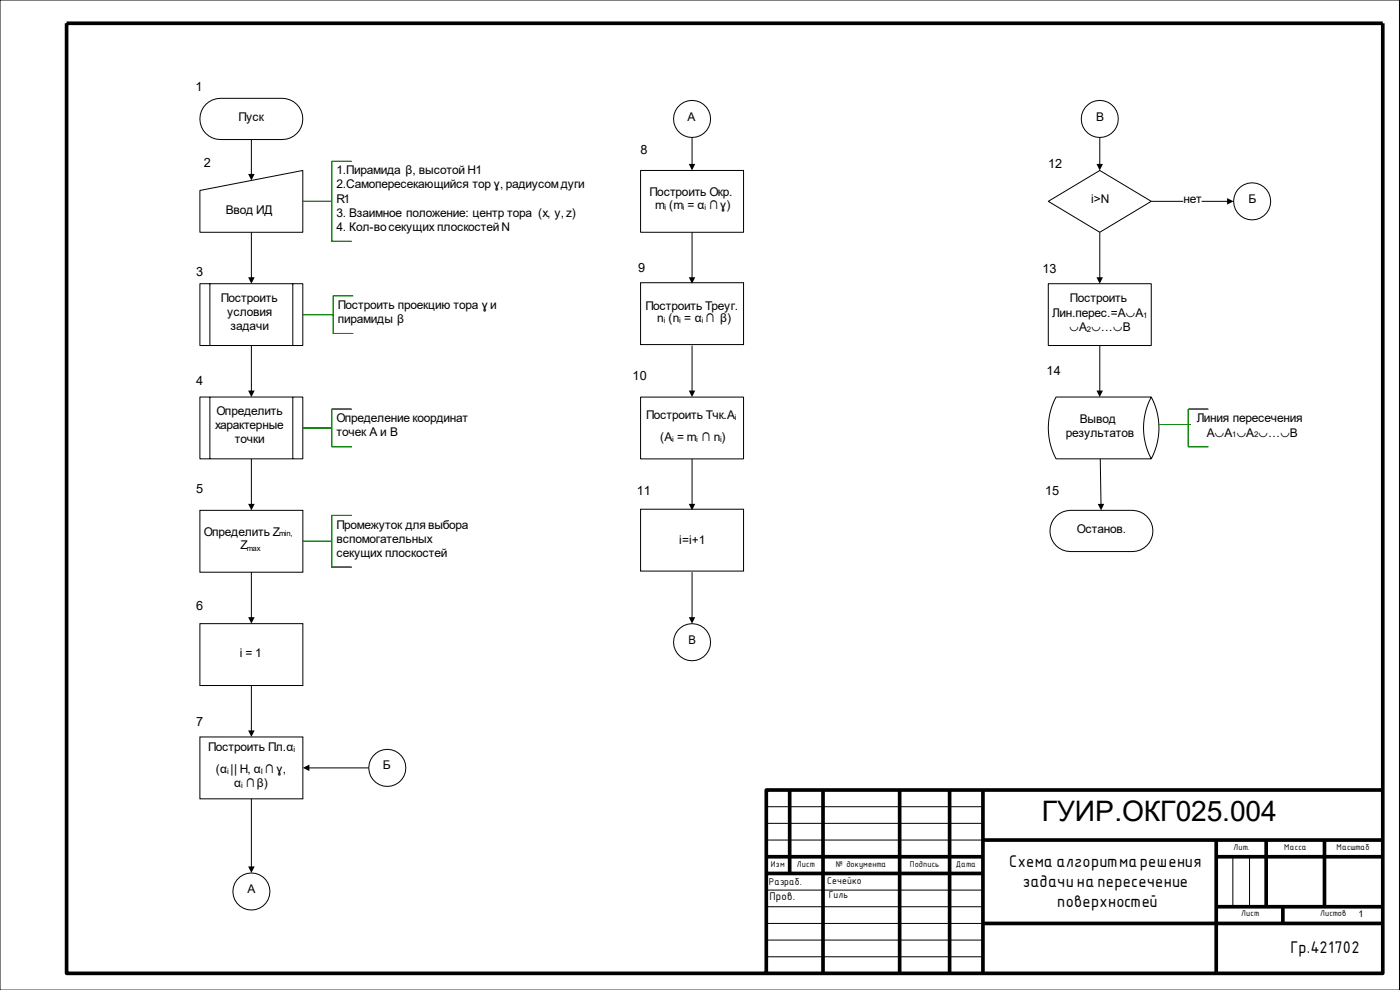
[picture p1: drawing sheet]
<svg xmlns="http://www.w3.org/2000/svg" width="420mm" height="297mm" viewBox="0 0 420 297" stroke-linecap="round" stroke-linejoin="round" font-family="sans-serif">
<defs><g id="words">
<text font-size="8.5" x="312.6" y="246.4">ГУИР.ОКГ025.004</text>
<g font-size="4.9">
<text x="302.9" y="260.1">Схема алгоритмарешения</text>
<text x="306.9" y="266.1">задачи напересечение</text>
<text x="317.3" y="272">поверхностей</text>
<text x="387.3" y="285.7">Гр.421702</text>
</g>
<g font-size="3.8">
<text x="58.6" y="27.3">1</text>
<text x="192.2" y="46.1">8</text>
<text x="61.2" y="50">2</text>
<text x="314.5" y="50.4">12</text>
<text x="58.8" y="82.8">3</text>
<text x="191.6" y="81.7">9</text>
<text x="312.8" y="81.9">13</text>
<text x="314.1" y="112.6">14</text>
<text x="58.8" y="115.6">4</text>
<text x="189.9" y="114.1">10</text>
<text x="58.8" y="148">5</text>
<text x="191.1" y="148.6">11</text>
<text x="313.7" y="148.4">15</text>
<text x="58.8" y="182.9">6</text>
<text x="58.8" y="217.8">7</text>
</g>
<g font-size="3.6">
<text x="71.5" y="36.2">Пуск</text>
<text x="206.4" y="36.2">А</text>
<text x="328.9" y="36.2">В</text>
<text x="101" y="52.3">1.Пирамида β, высотой H1</text>
<text x="101" y="56.5">2.Самопересекающийся тор ɣ, радиусомдуги</text>
<text x="194.9" y="58.8">Построить Окр.</text>
<text x="67.7" y="64.1">Ввод ИД</text>
<text x="101" y="60.7">R1</text>
<text x="101" y="65.2">3. Взаимное положение: центр тора (x, y, z)</text>
<text x="196.6" y="62.7">m (m = α ∩ɣ)</text>
<text x="327.4" y="61">i&gt;N</text>
<text x="355.2" y="61">нет</text>
<text x="374.6" y="61">Б</text>
<text x="101" y="69.2">4. Кол-восекущих плоскостейN</text>
<text x="66.3" y="90.6">Построить</text>
<text x="68.2" y="94.8">условия</text>
<text x="101.4" y="92.7">Построить проекцию тора ɣ и</text>
<text x="193.7" y="92.9">Построить Треуг.</text>
<text x="315.8" y="95">Лин.перес.=A◡A</text>
<text x="321.1" y="90.6">Построить</text>
<text x="69.2" y="99.1">задачи</text>
<text x="101.4" y="96.9">пирамиды β</text>
<text x="197.3" y="96.7">n (n = α ∩ β)</text>
<text x="320.9" y="99.3">◡A ◡…◡В</text>
<text x="65" y="124.5">Определить</text>
<text x="193.9" y="125.7">Построить Тчк.A</text>
<text x="64.6" y="128.7">характерные</text>
<text x="101" y="126.6">Определение координат</text>
<text x="101" y="130.8">точек A и В</text>
<text x="319.8" y="131">результатов</text>
<text x="324.1" y="126.8">Вывод</text>
<text x="359.2" y="126.6">Линия пересечения</text>
<text x="362.2" y="131">A◡A ◡A ◡…◡В</text>
<text x="70.5" y="132.9">точки</text>
<text x="198.1" y="132.3">(A = m ∩ n)</text>
<text x="61.2" y="160.7">Определить Z</text>
<text x="101" y="158.5">Промежуток длявыбора</text>
<text x="323.2" y="159.8">Останов.</text>
<text x="72.2" y="164.7">Z</text>
<text x="101" y="162.8">вспомогательных</text>
<text x="101" y="167">секущих плоскостей</text>
<text x="203.8" y="163.2">i=i+1</text>
<text x="72" y="197.1">i = 1</text>
<text x="206.6" y="193.3">В</text>
<text x="62.4" y="225.4">Построить Пл.α</text>
<text x="64.8" y="232">(α || H, α ∩ ɣ,</text>
<text x="114.9" y="230.7">Б</text>
<text x="70.3" y="236.2">α ∩β)</text>
<text x="74.3" y="267.8">А</text>
<text x="230.9" y="270.1">Пров.</text>
</g>
<g font-size="3.2">
<text x="230.7" y="265.4">Разраб.</text>
<text x="248.3" y="265.2">Сечейко</text>
<text x="248.7" y="269.5">Гиль</text>
</g>
<g font-size="2.8">
<text x="370.2" y="254.8">Лит.</text>
<text x="385.4" y="254.8">Масса</text>
<text x="401.1" y="254.8">Масштаб</text>
<text x="231.4" y="259.9">Изм</text>
<text x="239.2" y="259.9">Лист</text>
<text x="250.8" y="259.9">№ документа</text>
<text x="273.1" y="259.9">Подпись</text>
<text x="286.8" y="259.9">Дата</text>
<text x="372.5" y="274.7">Лист</text>
<text x="396.2" y="274.7">Листов</text>
<text x="407.7" y="275">1</text>
</g>
<g font-size="2.3">
<text x="199.4" y="62.9">i</text>
<text x="204.9" y="62.9">i</text>
<text x="211.5" y="62.9">i</text>
<text x="343.1" y="95.2">1</text>
<text x="199.2" y="96.9">i</text>
<text x="203.8" y="96.9">i</text>
<text x="210.6" y="96.9">i</text>
<text x="326.2" y="99.5">2</text>
<text x="220.6" y="125.9">i</text>
<text x="369.8" y="131.2">1</text>
<text x="376.3" y="131.2">2</text>
<text x="201.7" y="132.5">i</text>
<text x="208.9" y="132.5">i</text>
<text x="216.1" y="132.5">i</text>
<text x="83.8" y="160.9">min,</text>
<text x="74.1" y="165.3">max</text>
<text x="88.1" y="225.6">i</text>
<text x="68.2" y="232.2">i</text>
<text x="78.3" y="232.2">I</text>
<text x="72.4" y="236.4">i</text>
</g>
</g></defs>
<g fill="none" stroke="#000" stroke-width=".3">
<path d="M0 0h420v297h-420zM61.8 31.3a6.3 6.3 0 0 1 4.4-1.8h18.5a6.2 6.2 0 0 1 6.2 6.2 6.2 6.2 0 0 1-6.2 6.2h-18.5a6.2 6.2 0 0 1-5.7-3.9 6.2 6.2 0 0 1 1.3-6.7zM60 57.1l30.9-6v18.6h-30.9zM75.4 41.9v10.5M192.2 51.1h30.9v18.6h-30.9zM207.7 41.2v8.2M330.1 41.2v8.2M75.4 69.7v13.7M207.7 69.7v13.7M314.6 60.4l15.5-9.3 15.4 9.3-15.4 9.3zM330.1 69.7v13.7M345.5 60.4h9.6"/>
<path d="M360.6 60.4h7.9M60 85.1h30.9v18.5h-30.9zM63 85.1v18.5M87.9 85.1v18.5M192.2 84.8h30.9v18.6h-30.9zM314.6 85.1h30.9v18.5h-30.9zM60 119.1h30.9v18.5h-30.9zM63 119.1v18.5M75.4 103.7v13.7M87.9 119.1v18.5M192.2 119.1h30.9v18.6h-30.9zM207.7 103.7v13.7"/>
<path d="M316.9 119.1h28.6a19.7 19.7 0 0 1 0 18.5h-28.6a19.7 19.7 0 0 1 0-18.5zM330.1 103.7v13.7M345.5 119.1a19.6 19.6 0 0 0 0 18.5M75.4 137.7v13.7M207.7 137.7v13.7M330.2 137.7l.2 13.7M60 153.1h30.9v18.5h-30.9zM192.2 152.8h30.9v18.5h-30.9zM316.9 154.9a6.2 6.2 0 0 1 4.4-1.8h18.5a6.2 6.2 0 0 1 6.2 6.2 6.2 6.2 0 0 1-6.2 6.2h-18.5a6.2 6.2 0 0 1-5.7-3.9 6.2 6.2 0 0 1 1.3-6.7zM75.4 171.6v13.8M207.7 171.6v13.8M60 187.1h30.9v18.5h-30.9z"/>
<path d="M75.4 205.6v13.8M60 221.1h30.9v18.5h-30.9zM75.4 239.6v20.6M92.6 230.3h18.1M230 242h65M230 247h65M230 252h65M370 257v15M375 257v15M230 267h65M230 272h65M230 277h65.1"/>
<path d="M230 282h65M230 287h65"/>
<circle cx="207.7" cy="35.7" r="5.6"/>
<circle cx="330.1" cy="35.7" r="5.6"/>
<circle cx="375.8" cy="60.4" r="5.6"/>
<circle cx="207.7" cy="192.6" r="5.6"/>
<circle cx="116.2" cy="230.3" r="5.6"/>
<circle cx="75.4" cy="267.4" r="5.6"/>
</g>
<g fill="none" stroke="#000" stroke-width="1.1" stroke-linecap="butt">
<path d="M20 7h395v285h-395zM237 237v25M247 237v55M270 237v55M285 237v55M295 237v55M415 237h-185v55M230 257h65M295 252h120M365 252v40M365 257h50M380 252v20"/>
<path d="M397.5 252v20M230 262h65M295 277h120M365 272h50M385 272v5"/>
</g>
<g fill="#000">
<path d="M74.5 52.2h1.9l-1 1.9zM206.7 49.2h2l-1 1.9zM329.1 49.2h1.9l-1 1.9zM368.3 59.4l1.9 1-1.9 1zM74.5 83.2h1.9l-1 1.9zM206.7 83.2h2l-1 1.9zM329.1 83.2h1.9l-1 1.9zM74.5 117.2h1.9l-1 1.9zM206.7 117.2h2l-1 1.9zM329.1 117.2h1.9l-1 1.9zM74.5 151.1h1.9l-1 2zM206.7 151.1h2l-1 2z"/>
<path d="M329.4 151.2l2-.1-1 2zM74.5 185.1h1.9l-1 2zM206.7 185.1h2l-1 2zM74.5 219.1h1.9l-1 2zM90.9 230.3l2-.9v1.9zM74.5 259.9h1.9l-1 2z"/>
</g>
<path d="M105.6 48.4h-6v24h6M90.9 60.4h8.7M90.9 94.4h9.1M106 88.7h-6v11.3h6M90.9 128.4h8.7M105.6 122.7h-6v11.3h6M347.8 127.3h9.5M362.6 122.7h-6v11.3h6M105.6 154.6h-6v15.5h6M90.9 162.4h8.7" fill="none" stroke="#008000" stroke-width=".3"/>
<use href="#words"/>
</svg>
